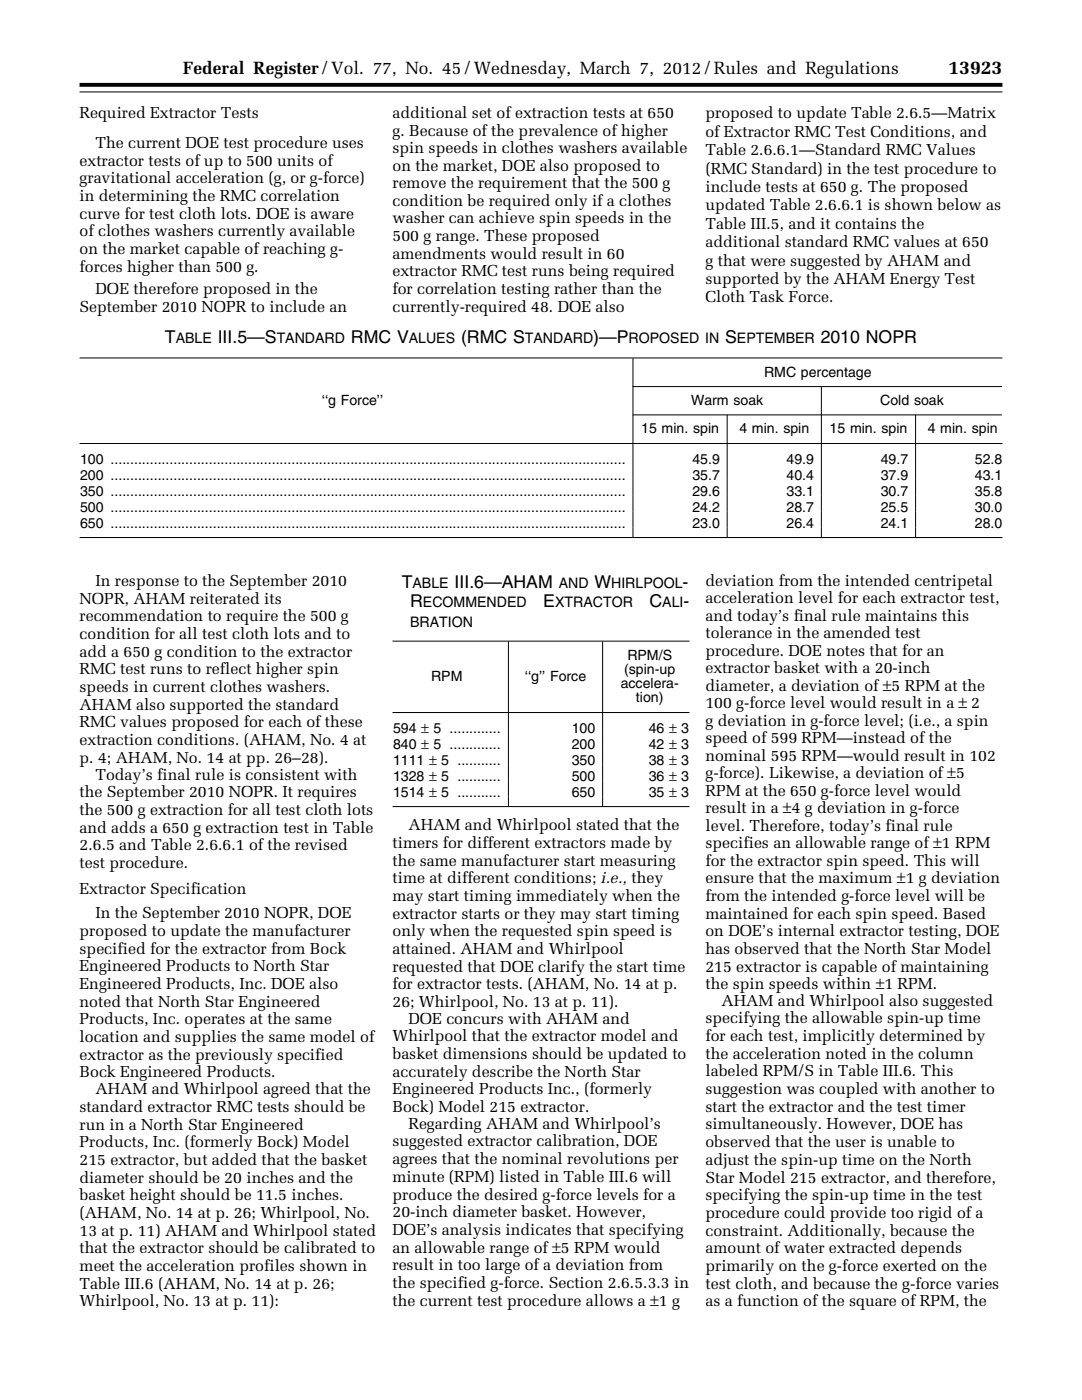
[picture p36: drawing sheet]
<svg xmlns="http://www.w3.org/2000/svg" width="216mm" height="279mm" viewBox="0 0 216 279" stroke-linecap="round" stroke-linejoin="round" font-family="sans-serif">
<defs><g id="words">
<text font-size="3.9" x="189.2" y="14.8">13923</text>
<g font-size="3.5">
<text x="36.5" y="14.8">Federal Register/Vol. 77, No. 45/Wednesday, March 7, 2012/Rules and Regulations</text>
<text x="32.9" y="68.5">T</text>
<text x="43.4" y="68.5">III.5—S</text>
<text x="70" y="68.5">RMC V</text>
<text x="92" y="68.5">(RMC S</text>
<text x="118.4" y="68.5">)—P</text>
<text x="144.7" y="68.5">S</text>
<text x="163.8" y="68.5">2010 NOPR</text>
<text x="80.2" y="117.3">T</text>
<text x="90.7" y="117.3">III.6—AHAM</text>
<text x="118.6" y="117.3">W</text>
<text x="136.2" y="117.3">-</text>
<text x="81.8" y="121.2">R</text>
<text x="108.4" y="121.2">E</text>
<text x="129.6" y="121.2">C</text>
<text x="136.4" y="121.2">-</text>
</g>
<g font-size="3.2">
<text x="15.9" y="23.6">Required Extractor Tests</text>
<text x="78.3" y="23.6">additional set of extraction tests at 650</text>
<text x="140.8" y="23.6">proposed to update Table 2.6.5—Matrix</text>
<text x="19" y="29.5">The current DOE test procedure uses</text>
<text x="78.3" y="27.1">g. Because of the prevalence of higher</text>
<text x="140.8" y="27.3">of Extractor RMC Test Conditions, and</text>
<text x="15.9" y="33.1">extractor tests of up to 500 units of</text>
<text x="78.3" y="30.6">spin speeds in clothes washers available</text>
<text x="78.3" y="34.1">on the market, DOE also proposed to</text>
<text x="140.8" y="31">Table 2.6.6.1—Standard RMC Values</text>
<text x="140.8" y="34.6">(RMC Standard) in the test procedure to</text>
<text x="15.9" y="36.6">gravitational acceleration (g, or g-force)</text>
<text x="15.9" y="40.1">in determining the RMC correlation</text>
<text x="78.3" y="37.6">remove the requirement that the 500 g</text>
<text x="78.3" y="41.1">condition be required only if a clothes</text>
<text x="140.8" y="38.3">include tests at 650 g. The proposed</text>
<text x="140.8" y="42">updated Table 2.6.6.1 is shown below as</text>
<text x="15.9" y="43.6">curve for test cloth lots. DOE is aware</text>
<text x="15.9" y="47.2">of clothes washers currently available</text>
<text x="78.3" y="44.6">washer can achieve spin speeds in the</text>
<text x="140.8" y="45.7">Table III.5, and it contains the</text>
<text x="15.9" y="50.7">on the market capable of reaching g-</text>
<text x="78.3" y="48.1">500 g range. These proposed</text>
<text x="78.3" y="51.6">amendments would result in 60</text>
<text x="140.8" y="49.3">additional standard RMC values at 650</text>
<text x="140.8" y="53">g that were suggested by AHAM and</text>
<text x="15.9" y="54.2">forces higher than 500 g.</text>
<text x="19" y="58.7">DOE therefore proposed in the</text>
<text x="78.3" y="55.1">extractor RMC test runs being required</text>
<text x="78.3" y="58.7">for correlation testing rather than the</text>
<text x="140.8" y="56.7">supported by the AHAM Energy Test</text>
<text x="15.9" y="62.2">September 2010 NOPR to include an</text>
<text x="78.3" y="62.2">currently-required 48. DOE also</text>
<text x="140.8" y="60.3">Cloth Task Force.</text>
<text x="19" y="116.9">In response to the September 2010</text>
<text x="140.8" y="116.9">deviation from the intended centripetal</text>
<text x="15.9" y="120.5">NOPR, AHAM reiterated its</text>
<text x="15.9" y="124">recommendation to require the 500 g</text>
<text x="140.8" y="120.4">acceleration level for each extractor test,</text>
<text x="140.8" y="123.9">and today’s final rule maintains this</text>
<text x="15.9" y="127.5">condition for all test cloth lots and to</text>
<text x="15.9" y="131.1">add a 650 g condition to the extractor</text>
<text x="140.8" y="127.4">tolerance in the amended test</text>
<text x="140.8" y="130.9">procedure. DOE notes that for an</text>
<text x="15.9" y="134.6">RMC test runs to reflect higher spin</text>
<text x="140.8" y="134.4">extractor basket with a 20-inch</text>
<text x="140.8" y="137.9">diameter, a deviation of ±5 RPM at the</text>
<text x="15.9" y="138.1">speeds in current clothes washers.</text>
<text x="15.9" y="141.6">AHAM also supported the standard</text>
<text x="140.8" y="141.4">100 g-force level would result in a ± 2</text>
<text x="15.9" y="145.2">RMC values proposed for each of these</text>
<text x="15.9" y="148.7">extraction conditions. (AHAM, No. 4 at</text>
<text x="140.8" y="144.9">g deviation in g-force level; (i.e., a spin</text>
<text x="140.8" y="148.4">speed of 599 RPM—instead of the</text>
<text x="15.9" y="152.2">p. 4; AHAM, No. 14 at pp. 26–28).</text>
<text x="19" y="155.6">Today’s final rule is consistent with</text>
<text x="140.8" y="151.9">nominal 595 RPM—would result in 102</text>
<text x="140.8" y="155.4">g-force). Likewise, a deviation of ±5</text>
<text x="15.9" y="159.1">the September 2010 NOPR. It requires</text>
<text x="140.8" y="158.8">RPM at the 650 g-force level would</text>
<text x="15.9" y="162.6">the 500 g extraction for all test cloth lots</text>
<text x="15.9" y="166.2">and adds a 650 g extraction test in Table</text>
<text x="81.5" y="165.7">AHAM and Whirlpool stated that the</text>
<text x="140.8" y="162.3">result in a ±4 g deviation in g-force</text>
<text x="140.8" y="165.8">level. Therefore, today’s final rule</text>
<text x="15.9" y="169.7">2.6.5 and Table 2.6.6.1 of the revised</text>
<text x="15.9" y="173.2">test procedure.</text>
<text x="78.3" y="169.2">timers for different extractors made by</text>
<text x="78.3" y="172.8">the same manufacturer start measuring</text>
<text x="140.8" y="169.3">specifies an allowable range of ±1 RPM</text>
<text x="140.8" y="172.8">for the extractor spin speed. This will</text>
<text x="15.9" y="178.5">Extractor Specification</text>
<text x="78.3" y="176.3">time at different conditions; i.e., they</text>
<text x="78.3" y="179.8">may start timing immediately when the</text>
<text x="140.8" y="176.3">ensure that the maximum ±1 g deviation</text>
<text x="140.8" y="179.8">from the intended g-force level will be</text>
<text x="19" y="183.3">In the September 2010 NOPR, DOE</text>
<text x="78.3" y="183.3">extractor starts or they may start timing</text>
<text x="140.8" y="183.4">maintained for each spin speed. Based</text>
<text x="15.9" y="186.8">proposed to update the manufacturer</text>
<text x="15.9" y="190.3">specified for the extractor from Bock</text>
<text x="78.3" y="186.9">only when the requested spin speed is</text>
<text x="78.3" y="190.4">attained. AHAM and Whirlpool</text>
<text x="140.8" y="186.9">on DOE’s internal extractor testing, DOE</text>
<text x="140.8" y="190.4">has observed that the North Star Model</text>
<text x="15.9" y="193.8">Engineered Products to North Star</text>
<text x="15.9" y="197.4">Engineered Products, Inc. DOE also</text>
<text x="78.3" y="193.9">requested that DOE clarify the start time</text>
<text x="78.3" y="197.4">for extractor tests. (AHAM, No. 14 at p.</text>
<text x="140.8" y="193.9">215 extractor is capable of maintaining</text>
<text x="140.8" y="197.5">the spin speeds within ±1 RPM.</text>
<text x="15.9" y="200.9">noted that North Star Engineered</text>
<text x="78.3" y="201">26; Whirlpool, No. 13 at p. 11).</text>
<text x="143.9" y="200.7">AHAM and Whirlpool also suggested</text>
<text x="15.9" y="204.4">Products, Inc. operates at the same</text>
<text x="15.9" y="208">location and supplies the same model of</text>
<text x="78.3" y="207.8">Whirlpool that the extractor model and</text>
<text x="81.5" y="204.3">DOE concurs with AHAM and</text>
<text x="140.8" y="204.2">specifying the allowable spin-up time</text>
<text x="140.8" y="207.8">for each test, implicitly determined by</text>
<text x="15.9" y="211.5">extractor as the previously specified</text>
<text x="15.9" y="215">Bock Engineered Products.</text>
<text x="78.3" y="211.3">basket dimensions should be updated to</text>
<text x="78.3" y="214.9">accurately describe the North Star</text>
<text x="140.8" y="211.3">the acceleration noted in the column</text>
<text x="140.8" y="214.8">labeled RPM/S in Table III.6. This</text>
<text x="15.9" y="221.9">standard extractor RMC tests should be</text>
<text x="19" y="218.4">AHAM and Whirlpool agreed that the</text>
<text x="78.3" y="218.4">Engineered Products Inc., (formerly</text>
<text x="78.3" y="221.9">Bock) Model 215 extractor.</text>
<text x="140.8" y="218.4">suggestion was coupled with another to</text>
<text x="140.8" y="221.9">start the extractor and the test timer</text>
<text x="15.9" y="225.4">run in a North Star Engineered</text>
<text x="81.5" y="225.3">Regarding AHAM and Whirlpool’s</text>
<text x="140.8" y="225.4">simultaneously. However, DOE has</text>
<text x="15.9" y="228.9">Products, Inc. (formerly Bock) Model</text>
<text x="15.9" y="232.5">215 extractor, but added that the basket</text>
<text x="78.3" y="228.8">suggested extractor calibration, DOE</text>
<text x="78.3" y="232.3">agrees that the nominal revolutions per</text>
<text x="140.8" y="228.9">observed that the user is unable to</text>
<text x="140.8" y="232.5">adjust the spin-up time on the North</text>
<text x="15.9" y="236">diameter should be 20 inches and the</text>
<text x="15.9" y="239.5">basket height should be 11.5 inches.</text>
<text x="78.3" y="235.9">minute (RPM) listed in Table III.6 will</text>
<text x="78.3" y="239.4">produce the desired g-force levels for a</text>
<text x="140.8" y="236">Star Model 215 extractor, and therefore,</text>
<text x="140.8" y="239.5">specifying the spin-up time in the test</text>
<text x="15.9" y="243.1">(AHAM, No. 14 at p. 26; Whirlpool, No.</text>
<text x="78.3" y="242.9">20-inch diameter basket. However,</text>
<text x="140.8" y="243">procedure could provide too rigid of a</text>
<text x="15.9" y="246.6">13 at p. 11) AHAM and Whirlpool stated</text>
<text x="15.9" y="250.1">that the extractor should be calibrated to</text>
<text x="78.3" y="246.4">DOE’s analysis indicates that specifying</text>
<text x="78.3" y="250">an allowable range of ±5 RPM would</text>
<text x="140.8" y="246.6">constraint. Additionally, because the</text>
<text x="140.8" y="250.1">amount of water extracted depends</text>
<text x="15.9" y="253.6">meet the acceleration profiles shown in</text>
<text x="15.9" y="257.2">Table III.6 (AHAM, No. 14 at p. 26;</text>
<text x="78.3" y="253.5">result in too large of a deviation from</text>
<text x="78.3" y="257">the specified g-force. Section 2.6.5.3.3 in</text>
<text x="140.8" y="253.6">primarily on the g-force exerted on the</text>
<text x="140.8" y="257.2">test cloth, and because the g-force varies</text>
<text x="15.9" y="260.7">Whirlpool, No. 13 at p. 11):</text>
<text x="78.3" y="260.6">the current test procedure allows a ±1 g</text>
<text x="140.8" y="260.7">as a function of the square of RPM, the</text>
</g>
<g font-size="2.9">
<text x="35.1" y="68.5">ABLE</text>
<text x="55.2" y="68.5">TANDARD</text>
<text x="81.6" y="68.5">ALUES</text>
<text x="104.7" y="68.5">TANDARD</text>
<text x="125.4" y="68.5">ROPOSED IN</text>
<text x="147.1" y="68.5">EPTEMBER</text>
<text x="82.3" y="117.3">ABLE</text>
<text x="111.5" y="117.3">AND</text>
<text x="121.9" y="117.3">HIRLPOOL</text>
<text x="81.8" y="125.1">BRATION</text>
<text x="84.4" y="121.2">ECOMMENDED</text>
<text x="110.8" y="121.2">XTRACTOR</text>
<text x="132.2" y="121.2">ALI</text>
</g>
<g font-size="2.8">
<text x="152.4" y="75.2">RMC percentage</text>
<text x="64.2" y="80.8">‘‘g Force’’</text>
<text x="137.9" y="80.8">Warm soak</text>
<text x="175.6" y="80.8">Cold soak</text>
<text x="127.9" y="86.5">15 min. spin</text>
<text x="147.5" y="86.5">4 min. spin</text>
<text x="165.5" y="86.5">15 min. spin</text>
<text x="185.1" y="86.5">4 min. spin</text>
<text x="16" y="92.6">100 ...................................................................................................................................</text>
<text x="16" y="95.8">200 ...................................................................................................................................</text>
<text x="138.1" y="92.6">45.9</text>
<text x="138.1" y="95.8">35.7</text>
<text x="156.9" y="92.6">49.9</text>
<text x="156.9" y="95.8">40.4</text>
<text x="175.7" y="92.6">49.7</text>
<text x="175.7" y="95.8">37.9</text>
<text x="194.5" y="92.6">52.8</text>
<text x="194.5" y="95.8">43.1</text>
<text x="16" y="99">350 ...................................................................................................................................</text>
<text x="138.1" y="99">29.6</text>
<text x="156.9" y="99">33.1</text>
<text x="175.7" y="99">30.7</text>
<text x="194.5" y="99">35.8</text>
<text x="16" y="102.1">500 ...................................................................................................................................</text>
<text x="16" y="105.3">650 ...................................................................................................................................</text>
<text x="138.1" y="102.1">24.2</text>
<text x="138.1" y="105.3">23.0</text>
<text x="156.9" y="102.1">28.7</text>
<text x="156.9" y="105.3">26.4</text>
<text x="175.7" y="102.1">25.5</text>
<text x="175.7" y="105.3">24.1</text>
<text x="194.5" y="102.1">30.0</text>
<text x="194.5" y="105.3">28.0</text>
<text x="125.2" y="131.7">RPM/S</text>
<text x="86" y="135.9">RPM</text>
<text x="104.7" y="135.9">‘‘g’’ Force</text>
<text x="123.8" y="137.3">accelera-</text>
<text x="124.6" y="134.5">(spin-up</text>
<text x="126.9" y="140.2">tion)</text>
<text x="78.4" y="146.3">594 ± 5 .............</text>
<text x="78.4" y="149.5">840 ± 5 .............</text>
<text x="114.1" y="146.3">100</text>
<text x="114.1" y="149.5">200</text>
<text x="129.4" y="146.3">46 ± 3</text>
<text x="129.4" y="149.5">42 ± 3</text>
<text x="78.4" y="152.6">1111 ± 5 ...........</text>
<text x="78.4" y="155.8">1328 ± 5 ...........</text>
<text x="114.1" y="152.6">350</text>
<text x="114.1" y="155.8">500</text>
<text x="129.4" y="152.6">38 ± 3</text>
<text x="129.4" y="155.8">36 ± 3</text>
<text x="78.4" y="159">1514 ± 5 ...........</text>
<text x="114.1" y="159">650</text>
<text x="129.4" y="159">35 ± 3</text>
</g>
</g></defs>
<path d="M15.9 16.9h184.1" fill="none" stroke="#000" stroke-width=".78" stroke-linecap="butt"/>
<g fill="none" stroke="#000" stroke-width=".2">
<path d="M15.9 18.3h184.1M15.9 71.4h184.1M126.3 77.2h73.6M126.3 71.5v35.8M163.9 77.2v30.1M15.9 88.5h184.1M126.3 82.8h73.6M145.1 82.8v24.5M182.7 82.8v24.5M15.9 107.3h184.1M78.3 128h59.3M101.5 128v33"/>
<path d="M120.2 128v33M78.3 142.2h59.3M78.3 161h59.3"/>
</g>
<use href="#words"/>
</svg>
